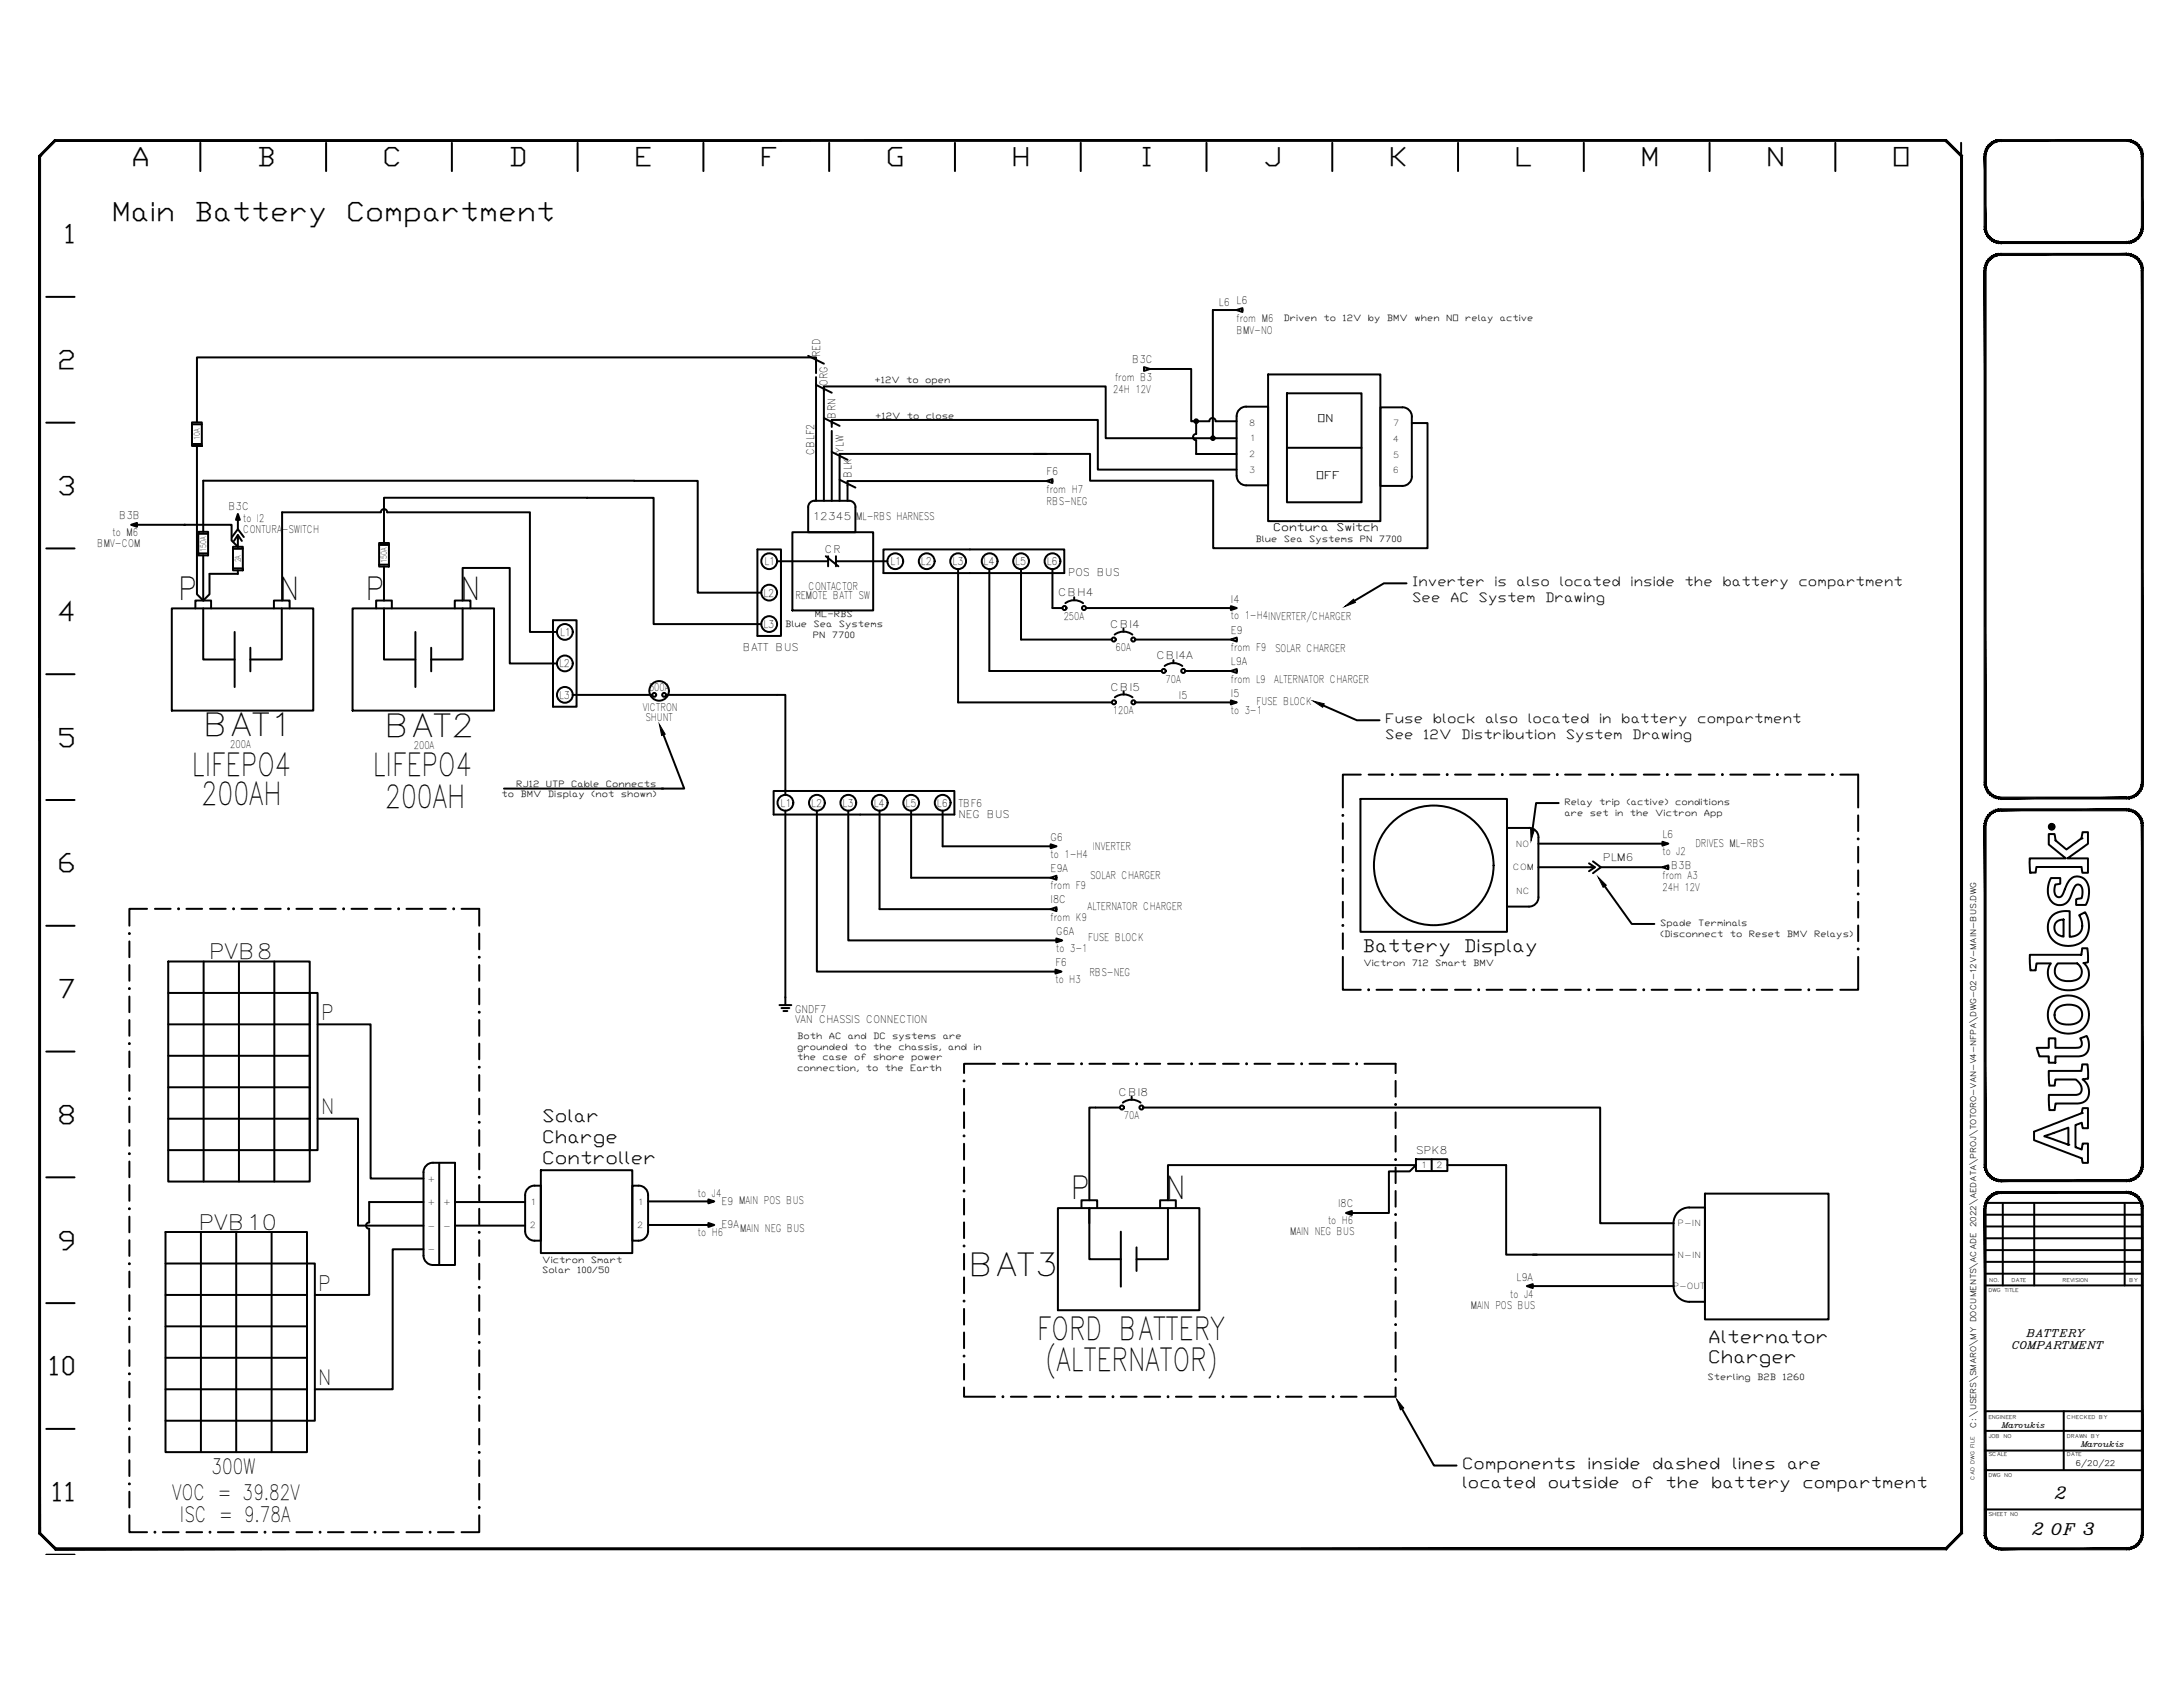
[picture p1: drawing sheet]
<svg xmlns="http://www.w3.org/2000/svg" width="279mm" height="216mm" viewBox="0 0 279 216" stroke-linecap="round" stroke-linejoin="round" font-family="sans-serif">
<defs><g id="words">
<g font-size="4.1">
<text x="22.8" y="76.7">P</text>
<text x="35.8" y="76.7">N</text>
<text x="46.8" y="76.7">P</text>
<text x="58.9" y="76.7">N</text>
<text x="26" y="94.1">BAT1</text>
<text x="49.2" y="94.3">BAT2</text>
<text x="24.6" y="99.4">LIFEPO4</text>
<text x="47.7" y="99.4">LIFEPO4</text>
<text x="25.8" y="103">200AH</text>
<text x="49.3" y="103.4">200AH</text>
<text x="137.1" y="153.5">P</text>
<text x="149.2" y="153.5">N</text>
<text x="123.9" y="163.3">BAT3</text>
<text x="132.8" y="171.5">FORD BATTERY</text>
<text x="133.8" y="175.5">(ALTERNATOR)</text>
</g>
<g font-size="3.4">
<text x="16.8" y="21.3">A</text>
<text x="32.9" y="21.3">B</text>
<text x="49" y="21.3">C</text>
<text x="65.1" y="21.3">D</text>
<text x="81.2" y="21.3">E</text>
<text x="97.3" y="21.3">F</text>
<text x="113.4" y="21.3">G</text>
<text x="129.5" y="21.3">H</text>
<text x="146" y="21.3">I</text>
<text x="161.7" y="21.3">J</text>
<text x="177.8" y="21.3">K</text>
<text x="193.9" y="21.3">L</text>
<text x="209.9" y="21.3">M</text>
<text x="226" y="21.3">N</text>
<text x="242.1" y="21.3">O</text>
<text x="14.3" y="28.3">Main</text>
<text x="24.8" y="28.3">Battery</text>
<text x="44.3" y="28.3">Compartment</text>
<text x="8.1" y="31.2">1</text>
<text x="7.3" y="47.3">2</text>
<text x="7.3" y="63.4">3</text>
<text x="7.3" y="79.4">4</text>
<text x="7.3" y="95.5">5</text>
<text x="7.3" y="111.6">6</text>
<text x="7.3" y="127.7">7</text>
<text x="7.3" y="143.8">8</text>
<text x="7.3" y="159.9">9</text>
<text x="6.1" y="176">10</text>
<text x="6.5" y="192.1">11</text>
</g>
<g font-size="2.7">
<text x="26.7" y="122.8">PVB8</text>
<text x="41.1" y="130.5">P</text>
<text x="41.1" y="142.6">N</text>
<text x="25.4" y="157.4">PVB10</text>
<text x="40.7" y="165.2">P</text>
<text x="40.7" y="177.2">N</text>
<text x="22.1" y="191.9">VOC = 39.82V</text>
<text x="27.1" y="188.6">300W</text>
<text x="23" y="194.8">ISC = 9.78A</text>
</g>
<g font-size="2.3">
<text x="174.4" y="121.9">Battery</text>
<text x="187.3" y="121.9">Display</text>
<text x="69.4" y="143.6">Solar</text>
<text x="69.4" y="146.3">Charge</text>
<text x="69.4" y="148.9">Controller</text>
<text x="218.6" y="171.8">Alternator</text>
<text x="218.6" y="174.5">Charger</text>
</g>
<g font-size="2.1">
<text x="263" y="191.8">2</text>
<text x="260.1" y="196.4">2 OF 3</text>
</g>
<g font-size="2">
<text x="187.2" y="188">Components</text>
<text x="187.2" y="190.5">located</text>
<text x="198.1" y="190.5">outside</text>
<text x="203.2" y="188">inside</text>
<text x="208.8" y="190.5">of</text>
<text x="211.5" y="188">dashed</text>
<text x="213.2" y="190.5">the</text>
<text x="219" y="190.5">battery</text>
<text x="221.7" y="188">lines</text>
<text x="228.7" y="188">are</text>
<text x="230.7" y="190.5">compartment</text>
</g>
<g font-size="1.7">
<text x="180.7" y="75.1">Inverter</text>
<text x="180.7" y="77.1">See</text>
<text x="185.6" y="77.1">AC</text>
<text x="189.3" y="77.1">System</text>
<text x="191.3" y="75.1">is</text>
<text x="194.1" y="75.1">also</text>
<text x="197.8" y="77.1">Drawing</text>
<text x="199.6" y="75.1">located</text>
<text x="208.7" y="75.1">inside</text>
<text x="215.6" y="75.1">the</text>
<text x="220.5" y="75.1">battery</text>
<text x="230.2" y="75.1">compartment</text>
<text x="177.3" y="92.6">Fuse</text>
<text x="177.3" y="94.6">See</text>
<text x="182.2" y="94.6">12V</text>
<text x="183.4" y="92.6">block</text>
<text x="187" y="94.6">Distribution</text>
<text x="190.1" y="92.6">also</text>
<text x="195.5" y="92.6">located</text>
<text x="200.4" y="94.6">System</text>
<text x="204.7" y="92.6">in</text>
<text x="207.5" y="92.6">battery</text>
<text x="208.9" y="94.6">Drawing</text>
<text x="217.2" y="92.6">compartment</text>
</g>
<g font-size="1.4">
<text x="156" y="39.2">L6 L6</text>
<text x="158.3" y="41.2">from M6</text>
<text x="105" y="45.7" transform="rotate(-90 105 45.7)">RED</text>
<text x="144.9" y="46.5">B3C</text>
<text x="158.3" y="42.7">BMV-NO</text>
<text x="105.9" y="49.4" transform="rotate(-90 105.9 49.4)">ORG</text>
<text x="106.9" y="53.6" transform="rotate(-90 106.9 53.6)">BRN</text>
<text x="142.5" y="50.2">24H 12V</text>
<text x="142.7" y="48.7">from B3</text>
<text x="168.6" y="54">ON</text>
<text x="104.2" y="58.3" transform="rotate(-90 104.2 58.3)">CBLF2</text>
<text x="108" y="57.9" transform="rotate(-90 108 57.9)">YLW</text>
<text x="29.2" y="65.3">B3C</text>
<text x="109" y="61.1" transform="rotate(-90 109 61.1)">BLK</text>
<text x="133.9" y="64.6">RBS-NEG</text>
<text x="133.9" y="60.8">F6</text>
<text x="133.9" y="63.1">from H7</text>
<text x="168.5" y="61.3">OFF</text>
<text x="12.4" y="70">BMV-COM</text>
<text x="14.4" y="68.6">to M6</text>
<text x="15.3" y="66.5">B3B</text>
<text x="31.1" y="68.2">CONTURA-SWITCH</text>
<text x="31.1" y="66.8">to I2</text>
<text x="104" y="66.6">12345</text>
<text x="105.6" y="70.8">CR</text>
<text x="109.6" y="66.6">ML-RBS HARNESS</text>
<text x="163" y="68">Contura</text>
<text x="171.1" y="68">Switch</text>
<text x="97.7" y="76.4">L2</text>
<text x="97.8" y="72.3">L1</text>
<text x="101.8" y="76.6">REMOTE BATT SW</text>
<text x="103.5" y="75.4">CONTACTOR</text>
<text x="114" y="72.3">L1</text>
<text x="117.9" y="72.3">L2</text>
<text x="121.9" y="72.3">L3</text>
<text x="125.9" y="72.3">L4</text>
<text x="129.9" y="72.3">L5</text>
<text x="134" y="72.3">L6</text>
<text x="135.4" y="76.3">CBH4</text>
<text x="136.7" y="73.7">POS BUS</text>
<text x="157.5" y="77.1">I4</text>
<text x="71.7" y="81.4">L1</text>
<text x="95.1" y="83.3">BATT BUS</text>
<text x="97.7" y="80.4">L3</text>
<text x="136.1" y="79.3">250A</text>
<text x="142.1" y="80.3">CBI4</text>
<text x="142.8" y="83.4">60A</text>
<text x="157.5" y="79.3">to 1-H4INVERTER/CHARGER</text>
<text x="157.5" y="81.1">E9</text>
<text x="157.5" y="83.4">from F9</text>
<text x="163.2" y="83.4">SOLAR CHARGER</text>
<text x="71.6" y="89.4">L3</text>
<text x="71.6" y="85.4">L2</text>
<text x="83.1" y="88.4">500A</text>
<text x="142.1" y="88.4">CBI5</text>
<text x="148" y="84.4">CBI4A</text>
<text x="149.2" y="87.4">70A</text>
<text x="150.9" y="89.4">I5</text>
<text x="157.5" y="89.2">I5</text>
<text x="157.5" y="85.1">L9A</text>
<text x="157.5" y="87.4">from L9</text>
<text x="163.1" y="87.4">ALTERNATOR CHARGER</text>
<text x="29.5" y="95.7">200A</text>
<text x="53" y="95.8">200A</text>
<text x="82.3" y="91">VICTRON</text>
<text x="82.6" y="92.3">SHUNT</text>
<text x="142.4" y="91.4">120A</text>
<text x="157.5" y="91.4">to 3-1</text>
<text x="160.8" y="90.2">FUSE BLOCK</text>
<text x="99.9" y="103.2">L1</text>
<text x="103.8" y="103.2">L2</text>
<text x="107.8" y="103.2">L3</text>
<text x="111.8" y="103.3">L4</text>
<text x="115.9" y="103.2">L5</text>
<text x="119.9" y="103.2">L6</text>
<text x="122.7" y="103.2">TBF6</text>
<text x="122.7" y="104.6">NEG BUS</text>
<text x="134.5" y="107.6">G6</text>
<text x="212.8" y="107.3">L6</text>
<text x="134.5" y="109.8">to 1-H4</text>
<text x="134.5" y="111.6">E9A</text>
<text x="134.5" y="113.8">from F9</text>
<text x="139.5" y="112.4">SOLAR CHARGER</text>
<text x="139.9" y="108.7">INVERTER</text>
<text x="205.1" y="110.2">PLM6</text>
<text x="212.8" y="109.4">to J2</text>
<text x="212.8" y="112.5">from A3</text>
<text x="213.9" y="111.2">B3B</text>
<text x="217" y="108.4">DRIVES ML-RBS</text>
<text x="134.5" y="115.6">I8C</text>
<text x="134.5" y="117.9">from K9</text>
<text x="135.2" y="119.6">G6A</text>
<text x="139.2" y="116.5">ALTERNATOR CHARGER</text>
<text x="212.8" y="114">24H 12V</text>
<text x="135.1" y="123.6">F6</text>
<text x="135.1" y="125.8">to H3</text>
<text x="135.2" y="121.8">to 3-1</text>
<text x="139.3" y="120.4">FUSE BLOCK</text>
<text x="139.4" y="125">RBS-NEG</text>
<text x="101.8" y="129.6">GNDF7</text>
<text x="101.8" y="130.9">VAN CHASSIS CONNECTION</text>
<text x="143.2" y="140.2">CBI8</text>
<text x="143.8" y="143.3">70A</text>
<text x="181.2" y="147.7">SPK8</text>
<text x="89.3" y="153.2">to J4</text>
<text x="92.3" y="154.2">E9 MAIN POS BUS</text>
<text x="171.3" y="154.5">I8C</text>
<text x="89.3" y="158.2">to H6</text>
<text x="92.3" y="157.2">E9A</text>
<text x="94.7" y="157.7">MAIN NEG BUS</text>
<text x="165.1" y="158.1">MAIN NEG BUS</text>
<text x="170" y="156.7">to H6</text>
<text x="188.2" y="167.5">MAIN POS BUS</text>
<text x="193.3" y="166.1">to J4</text>
<text x="194.1" y="163.9">L9A</text>
</g>
<g font-size="1.3">
<text x="257.6" y="172.7">COMPARTMENT</text>
<text x="259.3" y="171">BATTERY</text>
</g>
<g font-size="1.1">
<text x="164.3" y="41">Driven</text>
<text x="169.4" y="41">to</text>
<text x="171.8" y="41">12V</text>
<text x="175.1" y="41">by</text>
<text x="177.5" y="41">BMV</text>
<text x="181" y="41">when</text>
<text x="185.1" y="41">NO</text>
<text x="187.5" y="41">relay</text>
<text x="192" y="41">active</text>
<text x="111.9" y="49">+12V</text>
<text x="112" y="53.6">+12V</text>
<text x="116" y="49">to</text>
<text x="116.1" y="53.6">to</text>
<text x="118.4" y="49">open</text>
<text x="118.5" y="53.6">close</text>
<text x="159.9" y="54.5">8</text>
<text x="159.9" y="58.5">2</text>
<text x="160" y="56.5">1</text>
<text x="178.3" y="56.6">4</text>
<text x="178.3" y="54.5">7</text>
<text x="178.3" y="58.6">5</text>
<text x="159.9" y="60.5">3</text>
<text x="178.3" y="60.6">6</text>
<text x="160.7" y="69.3">Blue</text>
<text x="164.3" y="69.3">Sea</text>
<text x="167.6" y="69.3">Systems</text>
<text x="174.1" y="69.3">PN</text>
<text x="176.5" y="69.3">7700</text>
<text x="100.5" y="80.3">Blue</text>
<text x="104" y="81.6">PN</text>
<text x="104.1" y="80.3">Sea</text>
<text x="104.3" y="78.9">ML-RBS</text>
<text x="106.5" y="81.6">7700</text>
<text x="107.4" y="80.3">Systems</text>
<text x="66.1" y="100.7">RJ12</text>
<text x="69.9" y="100.7">UTP</text>
<text x="73.1" y="100.7">Cable</text>
<text x="77.6" y="100.7">Connects</text>
<text x="64.2" y="102">to</text>
<text x="66.6" y="102">BMV</text>
<text x="70.1" y="102">Display</text>
<text x="75.7" y="102">(not</text>
<text x="79.5" y="102">shown)</text>
<text x="200.2" y="103">Relay</text>
<text x="200.2" y="104.4">are</text>
<text x="203.5" y="104.4">set</text>
<text x="204.7" y="103">trip</text>
<text x="206.7" y="104.4">in</text>
<text x="208.2" y="103">(active)</text>
<text x="208.6" y="104.4">the</text>
<text x="211.8" y="104.4">Victron</text>
<text x="214.4" y="103">conditions</text>
<text x="218.1" y="104.4">App</text>
<text x="193.6" y="111.4">COM</text>
<text x="194" y="108.4">NO</text>
<text x="194" y="114.4">NC</text>
<text x="212.5" y="118.5">Spade</text>
<text x="212.5" y="119.9">(Disconnect</text>
<text x="217.3" y="118.5">Terminals</text>
<text x="221.4" y="119.9">to</text>
<text x="223.8" y="119.9">Reset</text>
<text x="228.7" y="119.9">BMV</text>
<text x="232.2" y="119.9">Relays)</text>
<text x="174.5" y="123.6">Victron</text>
<text x="180.7" y="123.6">712</text>
<text x="183.7" y="123.6">Smart</text>
<text x="188.6" y="123.6">BMV</text>
<text x="102" y="133">Both</text>
<text x="102" y="134.4">grounded</text>
<text x="102" y="135.7">the</text>
<text x="102" y="137">connection,</text>
<text x="105.3" y="135.7">case</text>
<text x="106.1" y="133">AC</text>
<text x="108.5" y="133">and</text>
<text x="109.3" y="134.4">to</text>
<text x="109.3" y="135.7">of</text>
<text x="110.8" y="137">to</text>
<text x="111.7" y="133">DC</text>
<text x="111.7" y="134.4">the</text>
<text x="111.7" y="135.7">shore</text>
<text x="113.2" y="137">the</text>
<text x="114.2" y="133">systems</text>
<text x="115" y="134.4">chassis,</text>
<text x="116.5" y="137">Earth</text>
<text x="116.6" y="135.7">power</text>
<text x="120.7" y="133">are</text>
<text x="121.3" y="134.4">and</text>
<text x="124.6" y="134.4">in</text>
<text x="181.9" y="149.5">1</text>
<text x="183.9" y="149.5">2</text>
<text x="54.7" y="151.2">+</text>
<text x="54.7" y="154.2">+</text>
<text x="56.7" y="154.2">+</text>
<text x="67.9" y="154.2">1</text>
<text x="81.6" y="154.2">1</text>
<text x="54.7" y="157.3">-</text>
<text x="54.7" y="160.3">-</text>
<text x="56.7" y="157.3">-</text>
<text x="67.8" y="157.2">2</text>
<text x="69.4" y="161.6">Victron</text>
<text x="75.6" y="161.6">Smart</text>
<text x="81.6" y="157.2">2</text>
<text x="214.7" y="161">N-IN</text>
<text x="214.7" y="157">P-IN</text>
<text x="69.4" y="163">Solar</text>
<text x="73.9" y="163">100/50</text>
<text x="214.1" y="165">P-OUT</text>
<text x="218.5" y="176.6">Sterling</text>
<text x="224.9" y="176.6">B2B</text>
<text x="228.1" y="176.6">1260</text>
</g>
<g font-size="1">
<text x="25.6" y="56.4" transform="rotate(-90 25.6 56.4)">10A</text>
<text x="26.4" y="70.6" transform="rotate(-90 26.4 70.6)">150A</text>
<text x="30.8" y="72" transform="rotate(-90 30.8 72)">2A</text>
<text x="49.5" y="72.1" transform="rotate(-90 49.5 72.1)">150A</text>
<text x="252.9" y="182.7" transform="rotate(-90 252.9 182.7)">C:\USERS\SMARO\MY DOCUMENTS\ACADE 2022\AEDATA\PROJ\TOTORO-VAN-V4-NFPA\DWG-02-12V-MAIN-BUS.DWG</text>
<text x="256.2" y="182.7">Maroukis</text>
<text x="266.3" y="185.2">Maroukis</text>
<text x="265.7" y="187.7">6/20/22</text>
</g>
<g font-size=".7">
<text x="254.5" y="165.4">DWG TITLE</text>
<text x="254.6" y="164.1">NO.</text>
<text x="257.5" y="164.1">DATE</text>
<text x="264" y="164.1">REVISION</text>
<text x="272.5" y="164.1">BY</text>
<text x="254.5" y="181.6">ENGINEER</text>
<text x="254.5" y="184">JOB NO</text>
<text x="264.5" y="181.6">CHECKED BY</text>
<text x="264.5" y="184">DRAWN BY</text>
<text x="252.7" y="189.4" transform="rotate(-90 252.7 189.4)">CAD DWG FILE</text>
<text x="254.5" y="189">DWG NO</text>
<text x="254.5" y="186.4">SCALE</text>
<text x="264.5" y="186.4">DATE</text>
<text x="254.5" y="194">SHEET NO</text>
</g>
</g></defs>
<!-- layer: TITLE -->
<g fill="#000" stroke="#000" stroke-width=".13">
<path d="M253.9 20l.3 9v-9zM253.9 20l.3 9h-.3z"/>
<path d="M255.8 17.9l.3-.1v.3zM255.8 17.9v.2h.3zM255.5 17.9h.3v.2zM255.5 17.9l.1 .3 .2-.1zM255.2 18l.3-.1 .1 .3zM255.2 18l.1 .3 .3-.1zM254.9 18.2l.3-.2 .1 .3zM254.9 18.2l.2 .2 .2-.1zM254.7 18.4l.2-.2 .2 .2zM254.7 18.4l.2 .2 .2-.2zM254.7 18.4l.2 .2h-.4zM254.5 18.6l.2 .1 .2-.1zM254.5 18.6l.2 .1-.4 .1zM254.3 18.8l.2 .2 .2-.3zM254.3 18.8l.2 .2-.4 .1zM254.1 19.1l.3 .1 .1-.2zM254.1 19.1l.3 .1-.4 .2zM254 19.4h.3l.1-.2zM254 19.4h.3l-.3 .3zM254 19.7h.2l.1-.3zM254 19.7h.2l-.3 .3zM253.9 20h.3v-.3z"/>
<path d="M256.1 18.1h16.1v-.3zM256.1 17.8h16.1l-16.1 .3z"/>
<path d="M274.3 19.7v.3h-.2zM274.1 19.7v.3l.2-.3zM274.2 19.4l.1 .3h-.2zM274 19.4l.1 .3 .1-.3zM274.1 19.1l.1 .3h-.2zM273.9 19.2l.1 .2 .1-.3zM274 18.8l.1 .3-.2 .1zM273.8 19l.1 .2 .1-.4zM273.8 18.6l.2 .2-.2 .2zM273.6 18.7l.2 .3v-.4zM273.6 18.4l.2 .2-.2 .1zM273.6 18.4l-.2 .2 .2 .1zM273.3 18.2l.3 .2-.2 .2zM273.3 18.2l-.1 .2 .2 .2zM273.1 18l.2 .2-.1 .2zM273.1 18l-.1 .3 .2 .1zM272.8 17.9l.3 .1-.1 .3zM272.8 17.9l-.1 .3 .3 .1zM272.5 17.9h.3l-.1 .3zM272.5 17.9v.2l.2 .1zM272.2 17.8l.3 .1v.2zM272.2 17.8v.3h.3z"/>
<path d="M274.1 20l.2 9v-9zM274.1 20l.2 9h-.2z"/>
<path d="M253.9 29h.3l-.2 .3zM254.2 29l-.2 .3h.2zM254 29.3h.2l-.2 .3zM254.2 29.3l-.2 .3h.3zM254 29.6h.3l-.2 .3zM254.3 29.6l-.2 .3 .3-.1zM254.1 29.9l.3-.1-.1 .4zM254.4 29.8l-.1 .4 .2-.2zM254.3 30.2l.2-.2v.4zM254.5 30v.4l.2-.1zM254.5 30.4l.2-.1v.3zM254.7 30.3v.3l.2-.1zM254.9 30.5v.3l-.2-.2zM254.9 30.5v.3l.2-.2zM255.1 30.6l.1 .4-.3-.2zM255.1 30.6l.1 .4 .1-.3zM255.3 30.7l.2 .4-.3-.1zM255.3 30.7l.2 .4 .1-.3zM255.6 30.8l.2 .3h-.3zM255.6 30.8l.2 .3v-.2zM255.8 30.9l.3 .3-.3-.1zM255.8 30.9l.3 .3v-.3z"/>
<path d="M253.9 34.6l.3 65.5v-65.5zM253.9 34.6l.3 65.5h-.3z"/>
<path d="M255.8 32.4h.3v.3zM255.8 32.4v.3h.3zM255.5 32.5l.3-.1v.3zM255.5 32.5l.1 .3 .2-.1zM255.2 32.6l.3-.1 .1 .3zM255.2 32.6l.1 .2h.3zM254.9 32.8l.3-.2 .1 .2zM254.9 32.8l.2 .2 .2-.2zM254.7 32.9l.2-.1 .2 .2zM254.7 32.9l.2 .2 .2-.1zM254.7 32.9l.2 .2-.4 .1zM254.5 33.2l.2 .1 .2-.2zM254.5 33.2l.2 .1-.4 .1zM254.3 33.4l.2 .1 .2-.2zM254.3 33.4l.2 .1-.4 .2zM254.1 33.7l.3 .1 .1-.3zM254.1 33.7l.3 .1-.4 .2zM254 34h.3l.1-.2zM254 34h.3l-.3 .3zM254 34.3h.2l.1-.3zM254 34.3h.2l-.3 .3zM254.2 34.3l-.3 .3h.3z"/>
<path d="M272.2 30.9l.3 .2-.3 .1zM272.2 30.9l.3 .2v-.2zM272.5 30.9l.3 .2h-.3zM272.5 30.9l.3 .2-.1-.3zM272.7 30.8l.4 .2-.3 .1zM272.7 30.8l.4 .2-.1-.3zM273 30.7l.3 .1-.2 .2zM273 30.7l.3 .1-.1-.2zM273.2 30.6h.4l-.3 .2zM273.2 30.6h.4l-.2-.1zM273.4 30.5l.4-.1-.2 .2zM273.4 30.5l.4-.1-.2-.1zM273.6 30.3l.4-.1-.2 .2zM273.8 30l-.2 .3 .4-.1zM273.8 30l.3-.1-.1 .3zM273.9 29.8l-.1 .2 .3-.1zM273.9 29.8l.3-.2-.1 .3zM274 29.6l-.1 .2 .3-.2zM274 29.6l.3-.3-.1 .3zM274.1 29.3l-.1 .3 .3-.3zM274.1 29.3l.2-.3v.3zM274.1 29v.3l.2-.3z"/>
<path d="M256.1 32.7h16.1v-.3zM256.1 32.4h16.1l-16.1 .3z"/>
<path d="M256.1 31.2h16.1v-.3zM256.1 30.9h16.1l-16.1 .3z"/>
<path d="M274.3 34.3v.3h-.2zM274.1 34.3v.3l.2-.3zM274.2 34l.1 .3h-.2zM274 34l.1 .3 .1-.3zM274.1 33.7l.1 .3h-.2zM273.9 33.8l.1 .2 .1-.3zM274 33.4l.1 .3-.2 .1zM273.8 33.5l.1 .3 .1-.4zM273.8 33.2l.2 .2-.2 .1zM273.6 33.3l.2 .2v-.3zM273.6 32.9l.2 .3-.2 .1zM273.6 32.9l-.2 .2 .2 .2zM273.3 32.8l.3 .1-.2 .2zM273.3 32.8l-.1 .2 .2 .1zM273.1 32.6l.2 .2-.1 .2zM273.1 32.6l-.1 .2 .2 .2zM272.8 32.5l.3 .1-.1 .2zM272.8 32.5l-.1 .3h.3zM272.5 32.4l.3 .1-.1 .3zM272.5 32.4v.3l.2 .1zM272.2 32.4h.3v.3zM272.2 32.4v.3h.3z"/>
<path d="M274.1 34.6l.2 65.5v-65.5zM274.1 34.6l.2 65.5h-.2z"/>
<path d="M253.9 100.1h.3l-.2 .3zM254.2 100.1l-.2 .3h.2zM254 100.4h.2l-.2 .3zM254.2 100.4l-.2 .3h.3zM254 100.7h.3l-.2 .3zM254.3 100.7l-.2 .3 .3-.1zM254.1 101l.3-.1-.1 .4zM254.4 100.9l-.1 .4 .2-.2zM254.3 101.3l.2-.2v.4zM254.5 101.1v.4l.2-.1zM254.5 101.5l.2-.1v.3zM254.7 101.4v.3l.2-.2zM254.9 101.5v.4l-.2-.2zM254.9 101.5v.4l.2-.2zM255.1 101.7l.1 .4-.3-.2zM255.1 101.7l.1 .4 .1-.3zM255.3 101.8l.2 .4-.3-.1zM255.3 101.8l.2 .4 .1-.3zM255.6 101.9l.2 .3h-.3zM255.6 101.9l.2 .3v-.2zM255.8 102l.3 .3-.3-.1zM255.8 102l.3 .3v-.3z"/>
<path d="M253.9 105.7l.3 43.4v-43.4zM253.9 105.7l.3 43.4h-.3z"/>
<path d="M255.8 103.5h.3v.3zM255.8 103.5v.3h.3zM255.5 103.6l.3-.1v.3zM255.5 103.6l.1 .2h.2zM255.2 103.7l.3-.1 .1 .2zM255.2 103.7l.1 .2 .3-.1zM254.9 103.9l.3-.2 .1 .2zM254.9 103.9l.2 .2 .2-.2zM254.7 104l.2-.1 .2 .2zM254.7 104l.2 .2 .2-.1zM254.5 104.3l.2-.3 .2 .2zM254.5 104.3l.2 .1 .2-.2zM254.5 104.3l.2 .1-.4 .1zM254.3 104.5l.2 .1 .2-.2zM254.3 104.5l.2 .1-.4 .2zM254.1 104.8l.3 .1 .1-.3zM254.1 104.8l.3 .1-.4 .2zM254 105.1h.3l.1-.2zM254 105.1h.3l-.3 .2zM254 105.3l.2 .1 .1-.3zM254 105.3l.2 .1-.3 .3zM253.9 105.7h.3v-.3z"/>
<path d="M256.1 103.5v.3l16.1-.3zM256.1 103.8l16.1-.3v.3z"/>
<path d="M256.1 102v.3l16.1-.3zM256.1 102.3l16.1-.3v.3z"/>
<path d="M272.2 102l.3 .2-.3 .1zM272.2 102l.3 .2v-.2zM272.5 102l.3 .2h-.3zM272.5 102l.3 .2-.1-.3zM272.7 101.9l.4 .2-.3 .1zM272.7 101.9l.4 .2-.1-.3zM273 101.8l.3 .1-.2 .2zM273 101.8l.3 .1-.1-.2zM273.2 101.7h.4l-.3 .2zM273.2 101.7h.4l-.2-.2zM273.4 101.5h.4l-.2 .2zM273.4 101.5h.4l-.2-.1zM273.6 101.4l.4-.1-.2 .2zM273.8 101.1l-.2 .3 .4-.1zM273.8 101.1l.3-.1-.1 .3zM273.9 100.9l-.1 .2 .3-.1zM273.9 100.9l.3-.2-.1 .3zM274 100.7l-.1 .2 .3-.2zM274 100.7l.3-.3-.1 .3zM274.1 100.4l-.1 .3 .3-.3zM274.3 100.1v.3h-.2zM274.1 100.1v.3l.2-.3z"/>
<path d="M274.3 105.3v.4h-.2zM274.1 105.4v.3l.2-.4zM274.2 105.1l.1 .2-.2 .1zM274 105.1l.1 .3 .1-.3zM274.1 104.8l.1 .3h-.2zM273.9 104.9l.1 .2 .1-.3zM274 104.5l.1 .3-.2 .1zM273.8 104.6l.1 .3 .1-.4zM273.8 104.3l.2 .2-.2 .1zM273.6 104.4l.2 .2v-.3zM273.6 104l.2 .3-.2 .1zM273.6 104l-.2 .2 .2 .2zM273.3 103.9l.3 .1-.2 .2zM273.3 103.9l-.1 .2 .2 .1zM273.1 103.7l.2 .2-.1 .2zM273.1 103.7l-.1 .2 .2 .2zM272.8 103.6l.3 .1-.1 .2zM272.8 103.6l-.1 .2 .3 .1zM272.5 103.5l.3 .1-.1 .2zM272.5 103.5v.3h.2zM272.2 103.5h.3v.3zM272.2 103.5v.3h.3z"/>
<path d="M274.1 105.7l.2 43.4v-43.4zM274.1 105.7l.2 43.4h-.2z"/>
<path d="M253.9 149.1h.3l-.2 .3zM254.2 149.1l-.2 .3h.2zM254 149.4h.2l-.2 .3zM254.2 149.4l-.2 .3 .3-.1zM254 149.7l.3-.1-.2 .4zM254.3 149.6l-.2 .4 .3-.1zM254.1 150l.3-.1-.1 .3zM254.4 149.9l-.1 .3 .2-.1zM254.3 150.2l.2-.1v.4zM254.5 150.1v.4l.2-.2zM254.5 150.5l.2-.2v.4zM254.7 150.3v.4l.2-.2zM254.9 150.5v.4l-.2-.2zM254.9 150.5v.4l.2-.2zM255.1 150.7l.1 .3-.3-.1zM255.1 150.7l.1 .3 .1-.2zM255.3 150.8l.2 .3-.3-.1zM255.3 150.8l.2 .3 .1-.2zM255.6 150.9l.2 .3-.3-.1zM255.6 150.9l.2 .3v-.2zM255.8 151l.3 .2h-.3zM255.8 151l.3 .2v-.2z"/>
<path d="M253.9 154.6l.3 41.6v-41.6zM253.9 154.6l.3 41.6h-.3z"/>
<path d="M255.8 152.5h.3v.2zM255.8 152.5v.2h.3zM255.5 152.6l.3-.1v.2zM255.5 152.6l.1 .2 .2-.1zM255.2 152.7l.3-.1 .1 .2zM255.2 152.7l.1 .2 .3-.1zM254.9 152.8l.3-.1 .1 .2zM254.9 152.8l.2 .2 .2-.1zM254.7 153l.2-.2 .2 .2zM254.7 153l.2 .2 .2-.2zM254.5 153.2l.2-.2 .2 .2zM254.5 153.2l.2 .2 .2-.2zM254.5 153.2l.2 .2-.4 .1zM254.3 153.5l.2 .1 .2-.2zM254.3 153.5l.2 .1-.4 .1zM254.1 153.7l.3 .1 .1-.2zM254.1 153.7l.3 .1-.4 .2zM254 154l.3 .1 .1-.3zM254 154l.3 .1-.3 .2zM254 154.3h.2l.1-.2zM254 154.3h.2l-.3 .3zM254.2 154.3l-.3 .3h.3z"/>
<path d="M256.1 152.5v.2l16.1-.2zM256.1 152.7l16.1-.2v.2z"/>
<path d="M256.1 151v.2l16.1-.2zM256.1 151.2l16.1-.2v.2z"/>
<path d="M272.2 151l.3 .2h-.3zM272.2 151l.3 .2v-.2zM272.5 151l.3 .1-.3 .1zM272.5 151l.3 .1-.1-.2zM272.7 150.9l.4 .1-.3 .1zM272.7 150.9l.4 .1-.1-.2zM273 150.8l.3 .1-.2 .1zM273 150.8l.3 .1-.1-.2zM273.2 150.7h.4l-.3 .2zM273.2 150.7h.4l-.2-.2zM273.4 150.5h.4l-.2 .2zM273.4 150.5h.4l-.2-.2zM273.6 150.3l.4-.1-.2 .3zM273.8 150.1l-.2 .2 .4-.1zM273.8 150.1l.3-.1-.1 .2zM273.9 149.9l-.1 .2 .3-.1zM273.9 149.9l.3-.2-.1 .3zM274 149.6l-.1 .3 .3-.2zM274 149.6l.3-.2-.1 .3zM274.1 149.4l-.1 .2 .3-.2zM274.1 149.4l.2-.3v.3zM274.1 149.1v.3l.2-.3z"/>
<path d="M274.3 154.3v.3h-.2zM274.1 154.3v.3l.2-.3zM274.2 154l.1 .3h-.2zM274 154.1l.1 .2 .1-.3zM274.1 153.7l.1 .3-.2 .1zM273.9 153.8l.1 .3 .1-.4zM274 153.5l.1 .2-.2 .1zM273.8 153.6l.1 .2 .1-.3zM273.8 153.2l.2 .3-.2 .1zM273.6 153.4l.2 .2v-.4zM273.6 153l.2 .2-.2 .2zM273.6 153l-.2 .2 .2 .2zM273.3 152.8l.3 .2-.2 .2zM273.3 152.8l-.1 .2 .2 .2zM273.1 152.7l.2 .1-.1 .2zM273.1 152.7l-.1 .2 .2 .1zM272.8 152.6l.3 .1-.1 .2zM272.8 152.6l-.1 .2 .3 .1zM272.5 152.5l.3 .1-.1 .2zM272.5 152.5v.2l.2 .1zM272.2 152.5h.3v.2zM272.2 152.5v.2h.3z"/>
<path d="M274.1 154.6l.2 41.6v-41.6zM274.1 154.6l.2 41.6h-.2z"/>
<path d="M250.9 20v176.2l.3 .1zM250.9 20l.3-.1v176.4zM249 18.1l1.9 1.9 .3-.1zM249.1 17.8l2.1 2.1-2.2-1.8zM7.1 18.1h241.9l.1-.3zM7 17.8h242.1l-242 .3zM7 17.8l-1.8 2.2 1.9-1.9zM4.9 19.9l2.1-2.1-1.8 2.2zM4.9 19.9l.3 176.3v-176.2zM4.9 19.9l.3 176.3-.3 .1zM4.9 196.3l2.2 1.8-1.9-1.9zM4.9 196.3l2.2 1.8-.1 .2zM7.1 198.1l-.1 .2 242-.2zM7 198.3l242-.2 .1 .2zM249 198.1l.1 .2 1.8-2.1zM250.9 196.2l.3 .1-2.1 2z"/>
<path d="M253.9 196.2h.3l-.2 .3zM254.2 196.2l-.2 .3h.2zM254 196.5h.2l-.2 .3zM254.2 196.5l-.2 .3 .3-.1zM254 196.8l.3-.1-.2 .4zM254.3 196.7l-.2 .4 .3-.1zM254.1 197.1l.3-.1-.1 .4zM254.4 197l-.1 .4 .2-.2zM254.3 197.4l.2-.2v.4zM254.5 197.2v.4l.2-.2zM254.5 197.6l.2-.2v.4zM254.7 197.4v.4l.2-.2zM254.9 197.6v.4l-.2-.2zM254.9 197.6v.4l.2-.2zM255.1 197.8l.1 .3-.3-.1zM255.1 197.8l.1 .3 .1-.2zM255.3 197.9l.2 .3-.3-.1zM255.3 197.9l.2 .3 .1-.2zM255.6 198l.2 .3-.3-.1zM255.6 198l.2 .3v-.2zM255.8 198.1l.3 .2h-.3zM255.8 198.1l.3 .2v-.2z"/>
<path d="M256.1 198.1v.2l16.1-.2zM256.1 198.3l16.1-.2v.2z"/>
<path d="M272.2 198.1l.3 .2h-.3zM272.2 198.1l.3 .2v-.2zM272.5 198.1l.3 .1-.3 .1zM272.5 198.1l.3 .1-.1-.2zM272.7 198l.4 .1-.3 .1zM272.7 198l.4 .1-.1-.2zM273 197.9l.3 .1-.2 .1zM273 197.9l.3 .1-.1-.2zM273.2 197.8h.4l-.3 .2zM273.2 197.8h.4l-.2-.2zM273.4 197.6h.4l-.2 .2zM273.4 197.6h.4l-.2-.2zM273.6 197.4h.4l-.2 .2zM273.8 197.2l-.2 .2h.4zM273.8 197.2l.3-.1-.1 .3zM273.9 197l-.1 .2 .3-.1zM273.9 197l.3-.2-.1 .3zM274 196.7l-.1 .3 .3-.2zM274 196.7l.3-.2-.1 .3zM274.1 196.5l-.1 .2 .3-.2zM274.1 196.5l.2-.3v.3zM274.1 196.2v.3l.2-.3z"/>
</g>
<g fill="none" stroke="#000" stroke-width=".25">
<path d="M251.1 20v11.2M254.1 153.9h20.1M254.1 155.5h20.1M254.1 157h20.1M254.1 158.5h20.1M254.1 160h20.1M256.3 153.9v10.6M260.4 153.9v10.6M271.9 153.9v10.6M254.1 164.5h20.1M254.1 161.5h20.1M254.1 163h20.1"/>
<path d="M251.1 180.6v15.6M254.1 180.6h20.1M254.1 183.1h20.1M254.1 185.6h20.1M254.1 188.2h20.1M254.1 193.2h20.1M264.1 180.6v7.6"/>
</g>
<!-- layer: 0 -->
<g fill="none" stroke="#000" stroke-width=".25">
<path d="M162.3 47.9h14.4v18.8h-14.4zM164.7 50.3h9.6v14h-9.6zM164.7 57.3h9.6M101.4 68.1h10.4v10h-10.4zM84.9 94l2.7 6.9h-2.9M174.2 99.1h-2.3v4.2M175.2 99.1h2M179.2 99.1h2M182.2 99.1h2M186.2 99.1h2.1M189.3 99.1h2M193.3 99.1h2"/>
<path d="M196.3 99.1h2M200.3 99.1h2M203.3 99.1h2.1M207.4 99.1h2M210.4 99.1h2M214.4 99.1h2M217.4 99.1h2M221.5 99.1h2M224.5 99.1h2M228.5 99.1h2M231.5 99.1h2M235.5 99.1h2.3v4.2"/>
<path d="M18.8 116.3h-2.2v2.2M19.8 116.3h2M23.9 116.3h2M26.9 116.3h2M30.9 116.3h2M33.9 116.3h2M37.9 116.3h2.1M41 116.3h2M45 116.3h2M48 116.3h2M52 116.3h2M55.1 116.3h2"/>
<path d="M59.1 116.3h2.2v2.2M61.3 119.5v2M64.5 100.9h20.4M171.9 105.4v2M171.9 108.4v2M171.9 112.4v2M171.9 115.4v2M171.9 119.4v2.1M174.1 102.2h18.8v17.1h-18.8zM205.4 113.4l3.4 4.8h2.9M237.8 104.4v2M237.8 108.4v2"/>
<path d="M237.8 111.4v2M237.8 115.4v2M237.8 118.4v2M259.8 111.7h.1M262.5 112.4h.9a.18 .18 0 0 1 .3 0 .18 .18 0 0 1 0 .2v.5l-.5 .1a.24 .24 0 0 0-.2 .1 .24 .24 0 0 0 0 .2l-.1 .6 .2 .4a.52 .52 0 0 0 .5 .3 .52 .52 0 0 0 .5-.4v-.2a2.79 2.79 0 0 1 1.4-2 1.53 1.53 0 0 1 1.9 1.7v.5l-.2 1a.4 .4 0 0 1-.4 .4h-.8a.18 .18 0 0 1-.3 0 .18 .18 0 0 1 0-.3 .29 .29 0 0 1 0-.4 .29 .29 0 0 1 .3-.1l.4-.1 .1-.6v-.7a.53 .53 0 0 0-.6-.4 .53 .53 0 0 0-.5 .5l-.2 .4a2.01 2.01 0 0 1-1.2 1.7 1.68 1.68 0 0 1-1.9-2.1l.1-.6zM262.7 117.2a2.58 2.58 0 0 1 2.2-.5v2.8a.27 .27 0 0 0 0 .4 .27 .27 0 0 0 .4-.1 1.43 1.43 0 0 0 1.1-2l-.1-.4a.23 .23 0 0 1-.2-.3 .23 .23 0 0 1 .3-.1l.5-.3 .4 1.1a2.53 2.53 0 0 1-3 3.2 2.33 2.33 0 0 1-2-1.4 2.33 2.33 0 0 1 .4-2.4zM263.2 118a1 1 0 0 1 .9-.3v2.1a1.11 1.11 0 0 1-1-.6 1.11 1.11 0 0 1 .1-1.2zM266.4 107.3h.1M266.4 107.3l-1.7 1.3a.22 .22 0 0 1-.3 .1 .22 .22 0 0 1-.2-.2l-1.1-1-.1-.8h-.6a.16 .16 0 0 0-.2 0 .16 .16 0 0 0 0 .3v.7a.55 .55 0 0 0 .4 .7l1.8 1.5h-4.6v1.8M266.4 107.3l.1-.8h.7v1.2a.33 .33 0 0 1-.3 .5l-2.3 1.7h2.4a.17 .17 0 0 1 .3 0 .17 .17 0 0 1-.1 .2v1.4a.13 .13 0 0 1 0 .2 .13 .13 0 0 1-.1 0h-.6l-.1-.7h-5.8l-.1 .7h-.7M16.6 120.5v2M16.6 123.5v2"/>
<path d="M16.6 127.5v2M16.6 130.5v2.1M16.6 134.6v2M16.6 137.6v2M61.3 123.5v2M61.3 126.5v2M61.3 130.5v2.1M61.3 133.6v2M61.3 137.6v2M123.4 139.3v2.1M127.4 136.1h-4v1.2M128.4 136.1h2"/>
<path d="M132.4 136.1h2M135.4 136.1h2M139.4 136.1h2M142.4 136.1h2.1M146.5 136.1h2M149.5 136.1h2M153.5 136.1h2M156.5 136.1h2M160.6 136.1h2M163.6 136.1h2M167.6 136.1h2M170.6 136.1h2"/>
<path d="M171.9 122.5v4.2h2.3M174.6 136.1h4v1.2M176.2 126.7h2M178.6 138.3v2M179.2 126.7h2M183.2 126.7h2M186.2 126.7h2.1M190.3 126.7h2M193.3 126.7h2M197.3 126.7h2M200.3 126.7h2M204.4 126.7h2"/>
<path d="M207.4 126.7h2M211.4 126.7h2M214.4 126.7h2M218.4 126.7h2M221.5 126.7h2M225.5 126.7h2M228.5 126.7h2M232.5 126.7h2M237.8 122.5v4.2h-2.3M259.8 122.2h6.2a.32 .32 0 0 0 .3 0 .32 .32 0 0 0 .1-.4l.1-.4h.7v1.7l-.5 .1a1.98 1.98 0 0 1 .5 2.3 1.98 1.98 0 0 1-1.9 1.2 2.55 2.55 0 0 1-3.2-1.9v-.3a1.77 1.77 0 0 1 .4-1.2h-1.8l-.2 .9h-.6a4.5 4.5 0 0 1-.1-2zM260.7 134.1h1.3a.18 .18 0 0 0 .2 0 .18 .18 0 0 0 0-.3v-.7a.14 .14 0 0 1 0-.2 .14 .14 0 0 1 .2 0h.5a.15 .15 0 0 1 .2 0 .15 .15 0 0 1 0 .2v.8a.19 .19 0 0 0 0 .2 .19 .19 0 0 0 .3 0h2.3a.64 .64 0 0 0 .7-.3 .64 .64 0 0 0-.1-.8l-.1-.1 .5-.2a.26 .26 0 0 1 .3-.1 .26 .26 0 0 1 .2 .3l.1 .1a1.51 1.51 0 0 1-.9 2.1l-3.1 .1a.16 .16 0 0 0-.2 0 .16 .16 0 0 0 0 .2v.4a.16 .16 0 0 1-.1 .2 .16 .16 0 0 1-.2 0h-.4a.13 .13 0 0 1-.2 0 .13 .13 0 0 1 0-.2v-.4a.15 .15 0 0 0 0-.2 .15 .15 0 0 0-.2 0h-.6a.26 .26 0 0 1-.3 0 .26 .26 0 0 1-.2-.3zM262.2 137.1h4.2l.1-.9h.7v1.8l-.7 .1 .6 .6 .3 .8a1.53 1.53 0 0 1-2 1.7h-2.3l-.1 .9h-.7l-.1-2h3.7a.88 .88 0 0 0 .2-1.5l-.4-.4h-2.6l-.1 .7h-.7a4.3 4.3 0 0 1-.1-1.8z"/>
<path d="M262.8 128.2a2.79 2.79 0 0 1 4.5 .9l.1 .8a2.43 2.43 0 0 1-3 2.4 2.42 2.42 0 0 1-2.2-1.6 2.42 2.42 0 0 1 .6-2.5zM263.3 129.1a2.39 2.39 0 0 1 3 0 1.27 1.27 0 0 1 0 1.4 1.27 1.27 0 0 1-1.2 .6h-.6a1.32 1.32 0 0 1-1.5-1.3v-.4zM263.4 123.3h2.5l.5 .7a1.18 1.18 0 0 1-1.3 1.6 1.72 1.72 0 0 1-2.1-1v-.3a1.36 1.36 0 0 1 .4-1zM16.6 141.6v2M16.6 144.6v2M16.6 148.7v2M16.6 151.7v2M16.6 155.7v2M16.6 158.7v2M61.3 140.6v2M61.3 144.6v2M61.3 147.6v2.1"/>
<path d="M61.3 151.7v2M61.3 154.7v2M61.3 158.7v2M69.2 149.8h11.7v10.6h-11.7zM123.4 142.4v2M123.4 146.4v2M123.4 149.4v2M123.4 153.4v2M123.4 156.4v2.1M178.6 142.4v2M178.6 145.4v2M178.6 149.4v2"/>
<path d="M178.6 152.4v2M178.6 156.4v2.1M178.6 159.5v2M218.2 152.8h15.8v16.1h-15.8zM260.3 144.8l5.8-2.2a.27 .27 0 0 0 .4-.3l.1-.5h.5a.12 .12 0 0 1 .2 .1 .12 .12 0 0 1-.1 .1v2.2a.13 .13 0 0 1 .1 .2 .13 .13 0 0 1-.2 0h-.5l-.1-.7-.9 .3v2.8l.8 .3 .2-.8h.5a.17 .17 0 0 1 .2 .2 .17 .17 0 0 1-.1 .1v2a.14 .14 0 0 1 .1 .2 .14 .14 0 0 1-.2 0h-.5l-.2-.6-6.1-2.3zM261.6 145.4l3.1-1.1v2.2zM264.7 146.5h.1M266.5 142.5h.1M16.6 162.7v2.1M16.6 165.8v2M16.6 169.8v2M16.6 172.8v2"/>
<path d="M16.6 176.8v2M16.6 179.8v2.1M61.3 161.7v2M61.3 165.8v2M61.3 168.8v2M61.3 172.8v2M61.3 175.8v2M61.3 179.8v2.1M123.4 177.6v1.2h4M123.4 160.5v2M123.4 163.5v2M123.4 167.5v2"/>
<path d="M123.4 170.5v2M123.4 174.6v2M129.4 178.8h2M132.4 178.8h2M136.4 178.8h2M139.4 178.8h2M143.5 178.8h2M146.5 178.8h2M150.5 178.8h2M153.5 178.8h2M157.5 178.8h2.1M160.6 178.8h2"/>
<path d="M164.6 178.8h2M167.6 178.8h2M171.6 178.8h2M178.6 177.6v1.2h-4M178.6 163.5v2M178.6 166.5v2M178.6 170.5v2M178.6 173.5v2.1M16.6 193.9v2.2h2.2M16.6 183.9v2M16.6 186.9v2M16.6 190.9v2"/>
<path d="M20.8 196.1h2.1M23.9 196.1h2M27.9 196.1h2M30.9 196.1h2M34.9 196.1h2M37.9 196.1h2.1M42 196.1h2M45 196.1h2M49 196.1h2M52 196.1h2M56.1 196.1h2M61.3 193.9v2.2h-2.2"/>
<path d="M61.3 182.9v2M61.3 186.9v2M61.3 189.9v2"/>
<circle cx="183.5" cy="110.7" r="7.7"/>
</g>
<!-- layer: LAYER_1 -->
<g fill="none" stroke="#000" stroke-width=".25">
<path d="M262.4 105.7l.2 .1 .2-.1-.2 .1 .2 .1h-.4zM262.8 105.7h.1"/>
<circle cx="262.5" cy="105.8" r=".07"/>
<circle cx="262.6" cy="105.8" r=".32"/>
<circle cx="262.6" cy="105.8" r=".37"/>
</g>
<!-- layer: SYMS -->
<g fill="none" stroke="#000" stroke-width=".25">
<path d="M158.3 39.7l.7-.3v.5zM24.6 54.1h1.2v3h-1.2zM24.6 56.8h1.2M24.6 54.3h1.2M103.4 45.5l2 1M104.4 45.8v.5M104.4 49.3l2.1 1M105.4 49.5v.5M105.4 53.5l2.1 1M106.5 53.8v.5M106.5 57.8l2 1M107.5 58.1v.5"/>
<path d="M146.4 47l.8 .2-.8 .3zM158.3 53.3v7.6M159.5 52h2.8v10.1h-2.8M159.5 52a1.21 1.21 0 0 0-1.2 1.3M180.7 53.3v7.7M180.7 53.3a1.21 1.21 0 0 0-1.2-1.2h-2.8v10.1h2.8a1.21 1.21 0 0 0 1.2-1.2M16.8 67.2l.7-.3v.5zM17.1 67.2l.3-.2v.3zM22 77.9h18.1v13h-18.1zM25 77.9v-1h2v1M25.4 68.1h1.2v3h-1.2zM25.4 70.8h1.2"/>
<path d="M25.4 68.3h1.2M26 77.9v6.5h4M29.7 68.7l.7-1 .8 1M29.8 70h1.3v3h-1.3zM29.8 72.7h1.3M29.8 70.2h1.3M29.9 69.2l.5-.7 .6 .7M30.4 65.8l.3 .7h-.5zM30.4 66.1l.2 .3h-.3zM30.4 68.5v.5M35.1 77.9v-1h2v1M36.1 77.9v6.5h-4.1"/>
<path d="M45.1 77.9h18.1v13h-18.1zM48.1 77.9v-1h2.1v1M48.5 69.5h1.3v3h-1.3zM48.5 72.3h1.3M48.5 69.7h1.3M49.1 77.9v6.5h4.1M58.2 77.9v-1h2v1M59.2 77.9v6.5h-4M70.8 79.4h3v11h-3zM96.9 70.3h3.1v11.1h-3.1zM105.7 71.2l1.6 1.3M106 71.2v1.3"/>
<path d="M107 71.2v1.3M107.5 61.4l2 1M108.5 61.6v.5M108.7 64.1a.79 .79 0 0 1 .8 .8v3.2h-6.1v-3.2a.81 .81 0 0 1 .8-.8h4.5M113.1 70.3h23.1v3h-23.1zM133.9 61.6l.8-.3v.5zM136.4 77.2a1.89 1.89 0 0 1 2.2 0M137.5 76.4v.4M157.5 77.6l.8 .2-.8 .3zM157.6 77.7l.4 .1-.4 .1zM158.3 60.9a1.21 1.21 0 0 0 1.2 1.2M30 80.9v7"/>
<path d="M32 82.9v3M53.2 80.9v7M55.2 82.9v3M142.7 81.2a1.89 1.89 0 0 1 2.2 0M142.7 89.2a1.89 1.89 0 0 1 2.3 0M143.8 80.5v.3M143.8 88.5v.4M149.1 85.2a1.89 1.89 0 0 1 2.2 0M150.2 84.5v.4M157.5 89.6l.8 .3-.8 .2zM157.5 85.9l.8-.3v.5zM157.5 81.9l.8-.3v.5z"/>
<path d="M157.6 89.8l.4 .1-.4 .1zM99 101.2h23.1v3h-23.1zM134.5 108.1l.7 .2-.7 .3zM134.5 112.3l.7-.2v.5zM134.5 116.4l.7-.3v.5zM134.6 108.2l.3 .1-.3 .1zM195.7 105.9a1.21 1.21 0 0 1 1.2 1.3v7.6a1.19 1.19 0 0 1-1.2 1.2h-2.8v-10h2.8M203.4 110.5l.7 .5-.7 .5M203.6 111h.5M203.9 110.2l1 .8-1 .7M212.8 107.7l.7 .3-.7 .2zM212.8 111l.7-.3v.5z"/>
<path d="M212.9 107.8l.3 .2-.3 .1zM21.5 123.1h18.1v28.1h-18.1zM21.5 127.1h18.1M21.5 131.1h18.1M21.5 135.1h18.1M21.5 139.1h18.1M26.1 123.1v28.1M30.6 123.1v28.1M35.1 123.1v28.1M39.6 127.1h1v20.1h-1zM99.8 128.6h1.5M100 129h1"/>
<path d="M100.3 129.4h.5M100.5 127.6v1M135.1 124.1l.8 .2-.8 .3zM135.2 124.2l.4 .1-.4 .2zM135.2 120.1l.7 .3-.7 .2zM135.3 120.2l.4 .2-.4 .1zM21.2 157.7h18.1v28.1h-18.1zM21.5 143.2h18.1M21.5 147.2h18.1M25.7 157.7v28.1M30.2 157.7v28.1M34.8 157.7v28.1"/>
<path d="M55.4 148.8a1.21 1.21 0 0 0-1.2 1.2v10.7a1.21 1.21 0 0 0 1.2 1.2h2.8v-13.1h-2.8M56.2 148.8v13.1M67.2 157.6a1.21 1.21 0 0 0 1.2 1.2h.8v-7.1a1.56 1.56 0 0 0-1.9 .9l-.1 5M82.9 157.6a1.21 1.21 0 0 1-1.2 1.2h-.8v-7.1a1.57 1.57 0 0 1 2 .9v5M90.7 153.5l.7 .3-.7 .2zM90.7 156.5l.7 .3-.7 .2zM90.7 153.6l.4 .2-.4 .1zM90.7 156.6l.4 .2-.4 .1zM135.4 154.6h18.1v13.1h-18.1zM138.4 154.6v-1h2v1M139.4 154.6v6.6h4.1M143.5 157.6v7.1"/>
<path d="M143.7 141.1a1.89 1.89 0 0 1 2.3 0M144.8 140.4v.3M145.5 159.6v3.1M148.5 154.6v-1h2v1M149.5 154.6v6.6h-4M172.3 155.2l.7-.2v.5zM172.6 155.2l.3-.1v.3zM181.2 148.4h4v1.5h-4zM183.2 148.4v1.5M216.2 154.5h2v12.1h-2a2.02 2.02 0 0 1-2-2v-8.1M216.2 154.5a2.02 2.02 0 0 0-2 2M21.2 161.7h18.1"/>
<path d="M21.2 165.7h18.1M21.2 169.7h18.1M21.2 173.8h18.1M21.2 177.8h18.1M39.3 161.7h1v20.1h-1zM195.4 164.6l.8-.3v.5zM195.7 164.6l.4-.1v.2zM21.2 181.8h18.1"/>
<circle cx="153.1" cy="53.9" r=".08"/>
<circle cx="153.1" cy="53.9" r=".24"/>
<circle cx="153.1" cy="53.9" r=".15"/>
<circle cx="155.2" cy="56.1" r=".08"/>
<circle cx="155.2" cy="56.1" r=".24"/>
<circle cx="155.2" cy="56.1" r=".15"/>
<circle cx="98.4" cy="71.8" r="1.01"/>
<circle cx="98.4" cy="79.9" r="1.01"/>
<circle cx="98.4" cy="75.8" r="1.01"/>
<circle cx="114.6" cy="71.8" r="1.01"/>
<circle cx="118.6" cy="71.8" r="1.01"/>
<circle cx="122.6" cy="71.8" r="1.01"/>
<circle cx="126.7" cy="71.8" r="1.01"/>
<circle cx="130.7" cy="71.8" r="1.01"/>
<circle cx="134.7" cy="71.8" r="1.01"/>
<circle cx="136.2" cy="77.8" r=".26"/>
<circle cx="138.7" cy="77.8" r=".26"/>
<circle cx="72.3" cy="88.9" r="1.01"/>
<circle cx="72.3" cy="84.9" r="1.01"/>
<circle cx="72.3" cy="80.9" r="1.01"/>
<circle cx="83.7" cy="88.9" r=".25"/>
<circle cx="84.4" cy="88.4" r="1.25"/>
<circle cx="85" cy="88.9" r=".25"/>
<circle cx="142.5" cy="81.8" r=".26"/>
<circle cx="142.6" cy="89.9" r=".26"/>
<circle cx="145" cy="81.8" r=".26"/>
<circle cx="145.1" cy="89.9" r=".26"/>
<circle cx="148.9" cy="85.9" r=".26"/>
<circle cx="151.4" cy="85.9" r=".26"/>
<circle cx="100.5" cy="102.7" r="1.01"/>
<circle cx="104.6" cy="102.7" r="1.01"/>
<circle cx="108.6" cy="102.7" r="1.01"/>
<circle cx="112.6" cy="102.7" r="1.01"/>
<circle cx="116.6" cy="102.7" r="1.01"/>
<circle cx="120.7" cy="102.7" r="1.01"/>
<circle cx="143.6" cy="141.7" r=".26"/>
<circle cx="146.1" cy="141.7" r=".26"/>
</g>
<!-- layer: WIRES -->
<g fill="none" stroke="#000" stroke-width=".25">
<path d="M25.6 18.3v3.6M41.7 18.3v3.6M57.8 18.3v3.6M73.9 18.3v3.6M90 18.3v3.6M106.1 18.3v3.6M122.2 18.3v3.6M138.3 18.3v3.6M154.4 18.3v3.6M170.5 18.3v3.6M186.6 18.3v3.6M202.7 18.3v3.6"/>
<path d="M218.8 18.3v3.6M234.9 18.3v3.6M251 18.3v3.6M5.9 38h3.6M158.3 39.7h-3.1v16.4M5.9 54.1h3.6M25.2 57.1v19l.8 .8 .8-.8v-2.7h3.6v-.4M104.4 47.8v-2.1h-79.2v8.4M104.4 48.3v15.8M106.5 54.6v-.9h34v6.4h17.8M106.5 55.1v9M107.5 58.6v5.5"/>
<path d="M107.5 58.1h26.4M147.2 47.2h5.3v6.7h.6M153.1 53.9v1.6M153.1 55.5a.41 .41 0 0 0-.4 .4 .41 .41 0 0 0 .4 .4v1.8h5.2M155.6 53.9h2.7M155.6 53.9a.41 .41 0 0 0-.4-.4 .41 .41 0 0 0-.4 .4h-1.7M158.3 56.1h-16.8v-6.6h-36.1v14.6M180.7 54.1h2v16.1h-27.4v-8.7h-15.8v-3.4h-7.2M5.9 70.2h3.6M17.5 67.2h6.1M23.6 67.2h6v2l.8 .8v-1M23.6 67.2h.1"/>
<path d="M26 68.1v-6.6h63.3v14.4h8.1M26 71.1v5.8M30.4 66.5v1.2M49.1 69.5v-5.8h34.6v16.2h13.7M49.1 72.5v4.4M49.5 65.6h18.3v15.3h3.5M49.6 65.6a.41 .41 0 0 0-.4-.4 .41 .41 0 0 0-.5 .4h-12.6v11.3M59.2 76.9v-4.2h6v12.2h6.1M99.4 71.8h6.6M107 71.8h6.6M108.5 62.1v2M122.6 72.8v17.1h19.7"/>
<path d="M126.6 72.8v13.1h22.1M130.7 72.8v9.1h11.6M133.9 61.6h-25.4M134.7 72.8v5h1.3M139 77.8h18.5M180 74.7h-2.9l-3.7 2.2M5.9 86.3h3.6M73.3 88.9h10.2M85.2 88.9h15.3v12.8M145.3 81.9h12.2M145.3 89.9h12.2M151.7 85.9h5.8"/>
<path d="M169.4 90.3l4.3 1.9h2.9M5.9 102.4h3.6M5.9 118.5h3.6M100.5 103.7v23.9M104.5 103.7v20.6h30.6M108.6 103.7v16.7h26.6M112.6 103.7v12.7h21.9M116.6 103.7v8.6h17.9M120.6 103.7v4.6h13.9M196.9 111h6.7M196.9 108h15.9M199.5 102.8h-2.9l-.5 3.3"/>
<path d="M204.9 111h7.9M5.9 134.6h3.6M40.6 131.1h6.8v19.7h6.8M5.9 150.7h3.6M40.6 143.2h5.2v13.7h8.4M47.3 156.4a.41 .41 0 0 0-.5 .4 .41 .41 0 0 0 .5 .5v8.4h-7M54.2 159.9h-3.9v17.9h-10M54.2 153.8h-6.9v2.7M58.2 153.8h9M58.2 156.9h9M82.9 156.8h7.8M82.9 153.8h7.8"/>
<path d="M139.4 154.6v1.9M143.3 141.7h-3.9v11.9M146.4 141.7h58.4v14.8h9.4M149.5 153.6v-4.5h31.7l-.8 .8h-2.6v5.3h-4.8M185.2 149.1h7.6v11.5h3.9M5.9 166.8h3.6M196.2 164.6h18M196.2 160.6h18M5.9 182.9h3.6M5.9 199h3.6M179.4 180.3l4.1 7.3h2.9"/>
</g>
<!-- layer: 0 -->
<g fill="#000" stroke="#000" stroke-width=".13">
<path d="M84.4 92.7l.7 1.3-.4 .1zM204.5 112.2l1.1 1.1-.4 .3z"/>
<circle cx="178.2" cy="99.1" r=".12"/>
<circle cx="185.2" cy="99.1" r=".12"/>
<circle cx="192.3" cy="99.1" r=".12"/>
<circle cx="199.3" cy="99.1" r=".12"/>
<circle cx="206.4" cy="99.1" r=".12"/>
<circle cx="213.4" cy="99.1" r=".12"/>
<circle cx="220.4" cy="99.1" r=".12"/>
<circle cx="227.5" cy="99.1" r=".12"/>
<circle cx="234.5" cy="99.1" r=".12"/>
<circle cx="16.6" cy="119.5" r=".12"/>
<circle cx="22.9" cy="116.3" r=".12"/>
<circle cx="29.9" cy="116.3" r=".12"/>
<circle cx="36.9" cy="116.3" r=".12"/>
<circle cx="44" cy="116.3" r=".12"/>
<circle cx="51" cy="116.3" r=".12"/>
<circle cx="58.1" cy="116.3" r=".12"/>
<circle cx="171.9" cy="111.4" r=".12"/>
<circle cx="171.9" cy="118.4" r=".12"/>
<circle cx="171.9" cy="104.4" r=".12"/>
<circle cx="237.8" cy="107.4" r=".12"/>
<circle cx="237.8" cy="114.4" r=".12"/>
<circle cx="16.6" cy="133.6" r=".12"/>
<circle cx="16.6" cy="126.5" r=".12"/>
<circle cx="61.3" cy="136.6" r=".12"/>
<circle cx="61.3" cy="129.5" r=".12"/>
<circle cx="61.3" cy="122.5" r=".12"/>
<circle cx="123.4" cy="138.3" r=".12"/>
<circle cx="131.4" cy="136.1" r=".12"/>
<circle cx="138.4" cy="136.1" r=".12"/>
<circle cx="145.5" cy="136.1" r=".12"/>
<circle cx="152.5" cy="136.1" r=".12"/>
<circle cx="159.5" cy="136.1" r=".12"/>
<circle cx="166.6" cy="136.1" r=".12"/>
<circle cx="173.6" cy="136.1" r=".12"/>
<circle cx="175.2" cy="126.7" r=".12"/>
<circle cx="182.2" cy="126.7" r=".12"/>
<circle cx="189.3" cy="126.7" r=".12"/>
<circle cx="196.3" cy="126.7" r=".12"/>
<circle cx="203.3" cy="126.7" r=".12"/>
<circle cx="210.4" cy="126.7" r=".12"/>
<circle cx="217.4" cy="126.7" r=".12"/>
<circle cx="224.5" cy="126.7" r=".12"/>
<circle cx="231.5" cy="126.7" r=".12"/>
<circle cx="237.8" cy="121.5" r=".12"/>
<circle cx="16.6" cy="154.7" r=".12"/>
<circle cx="16.6" cy="140.6" r=".12"/>
<circle cx="16.6" cy="147.6" r=".12"/>
<circle cx="61.3" cy="143.6" r=".12"/>
<circle cx="61.3" cy="150.7" r=".12"/>
<circle cx="61.3" cy="157.7" r=".12"/>
<circle cx="123.4" cy="159.5" r=".12"/>
<circle cx="123.4" cy="152.4" r=".12"/>
<circle cx="123.4" cy="145.4" r=".12"/>
<circle cx="178.6" cy="141.4" r=".12"/>
<circle cx="178.6" cy="148.4" r=".12"/>
<circle cx="178.6" cy="155.4" r=".12"/>
<circle cx="16.6" cy="161.7" r=".12"/>
<circle cx="16.6" cy="175.8" r=".12"/>
<circle cx="16.6" cy="168.8" r=".12"/>
<circle cx="61.3" cy="178.8" r=".12"/>
<circle cx="61.3" cy="171.8" r=".12"/>
<circle cx="61.3" cy="164.8" r=".12"/>
<circle cx="123.4" cy="173.5" r=".12"/>
<circle cx="123.4" cy="166.5" r=".12"/>
<circle cx="128.4" cy="178.8" r=".12"/>
<circle cx="135.4" cy="178.8" r=".12"/>
<circle cx="142.4" cy="178.8" r=".12"/>
<circle cx="149.5" cy="178.8" r=".12"/>
<circle cx="156.5" cy="178.8" r=".12"/>
<circle cx="163.6" cy="178.8" r=".12"/>
<circle cx="170.6" cy="178.8" r=".12"/>
<circle cx="178.6" cy="176.6" r=".12"/>
<circle cx="178.6" cy="169.5" r=".12"/>
<circle cx="178.6" cy="162.5" r=".12"/>
<circle cx="16.6" cy="182.9" r=".12"/>
<circle cx="16.6" cy="189.9" r=".12"/>
<circle cx="19.8" cy="196.1" r=".12"/>
<circle cx="26.9" cy="196.1" r=".12"/>
<circle cx="33.9" cy="196.1" r=".12"/>
<circle cx="41" cy="196.1" r=".12"/>
<circle cx="48" cy="196.1" r=".12"/>
<circle cx="55" cy="196.1" r=".12"/>
<circle cx="61.3" cy="192.9" r=".12"/>
<circle cx="61.3" cy="185.9" r=".12"/>
</g>
<!-- layer: WIRES -->
<path d="M172.1 77.6l1.1-.9 .3 .4zM168.1 89.7l1.4 .4-.2 .4zM195.9 106.1l.5 .1-.4 1.4zM178.7 179l1 1.2-.5 .2z" fill="#000" stroke="#000" stroke-width=".13"/>
<use href="#words"/>
</svg>
